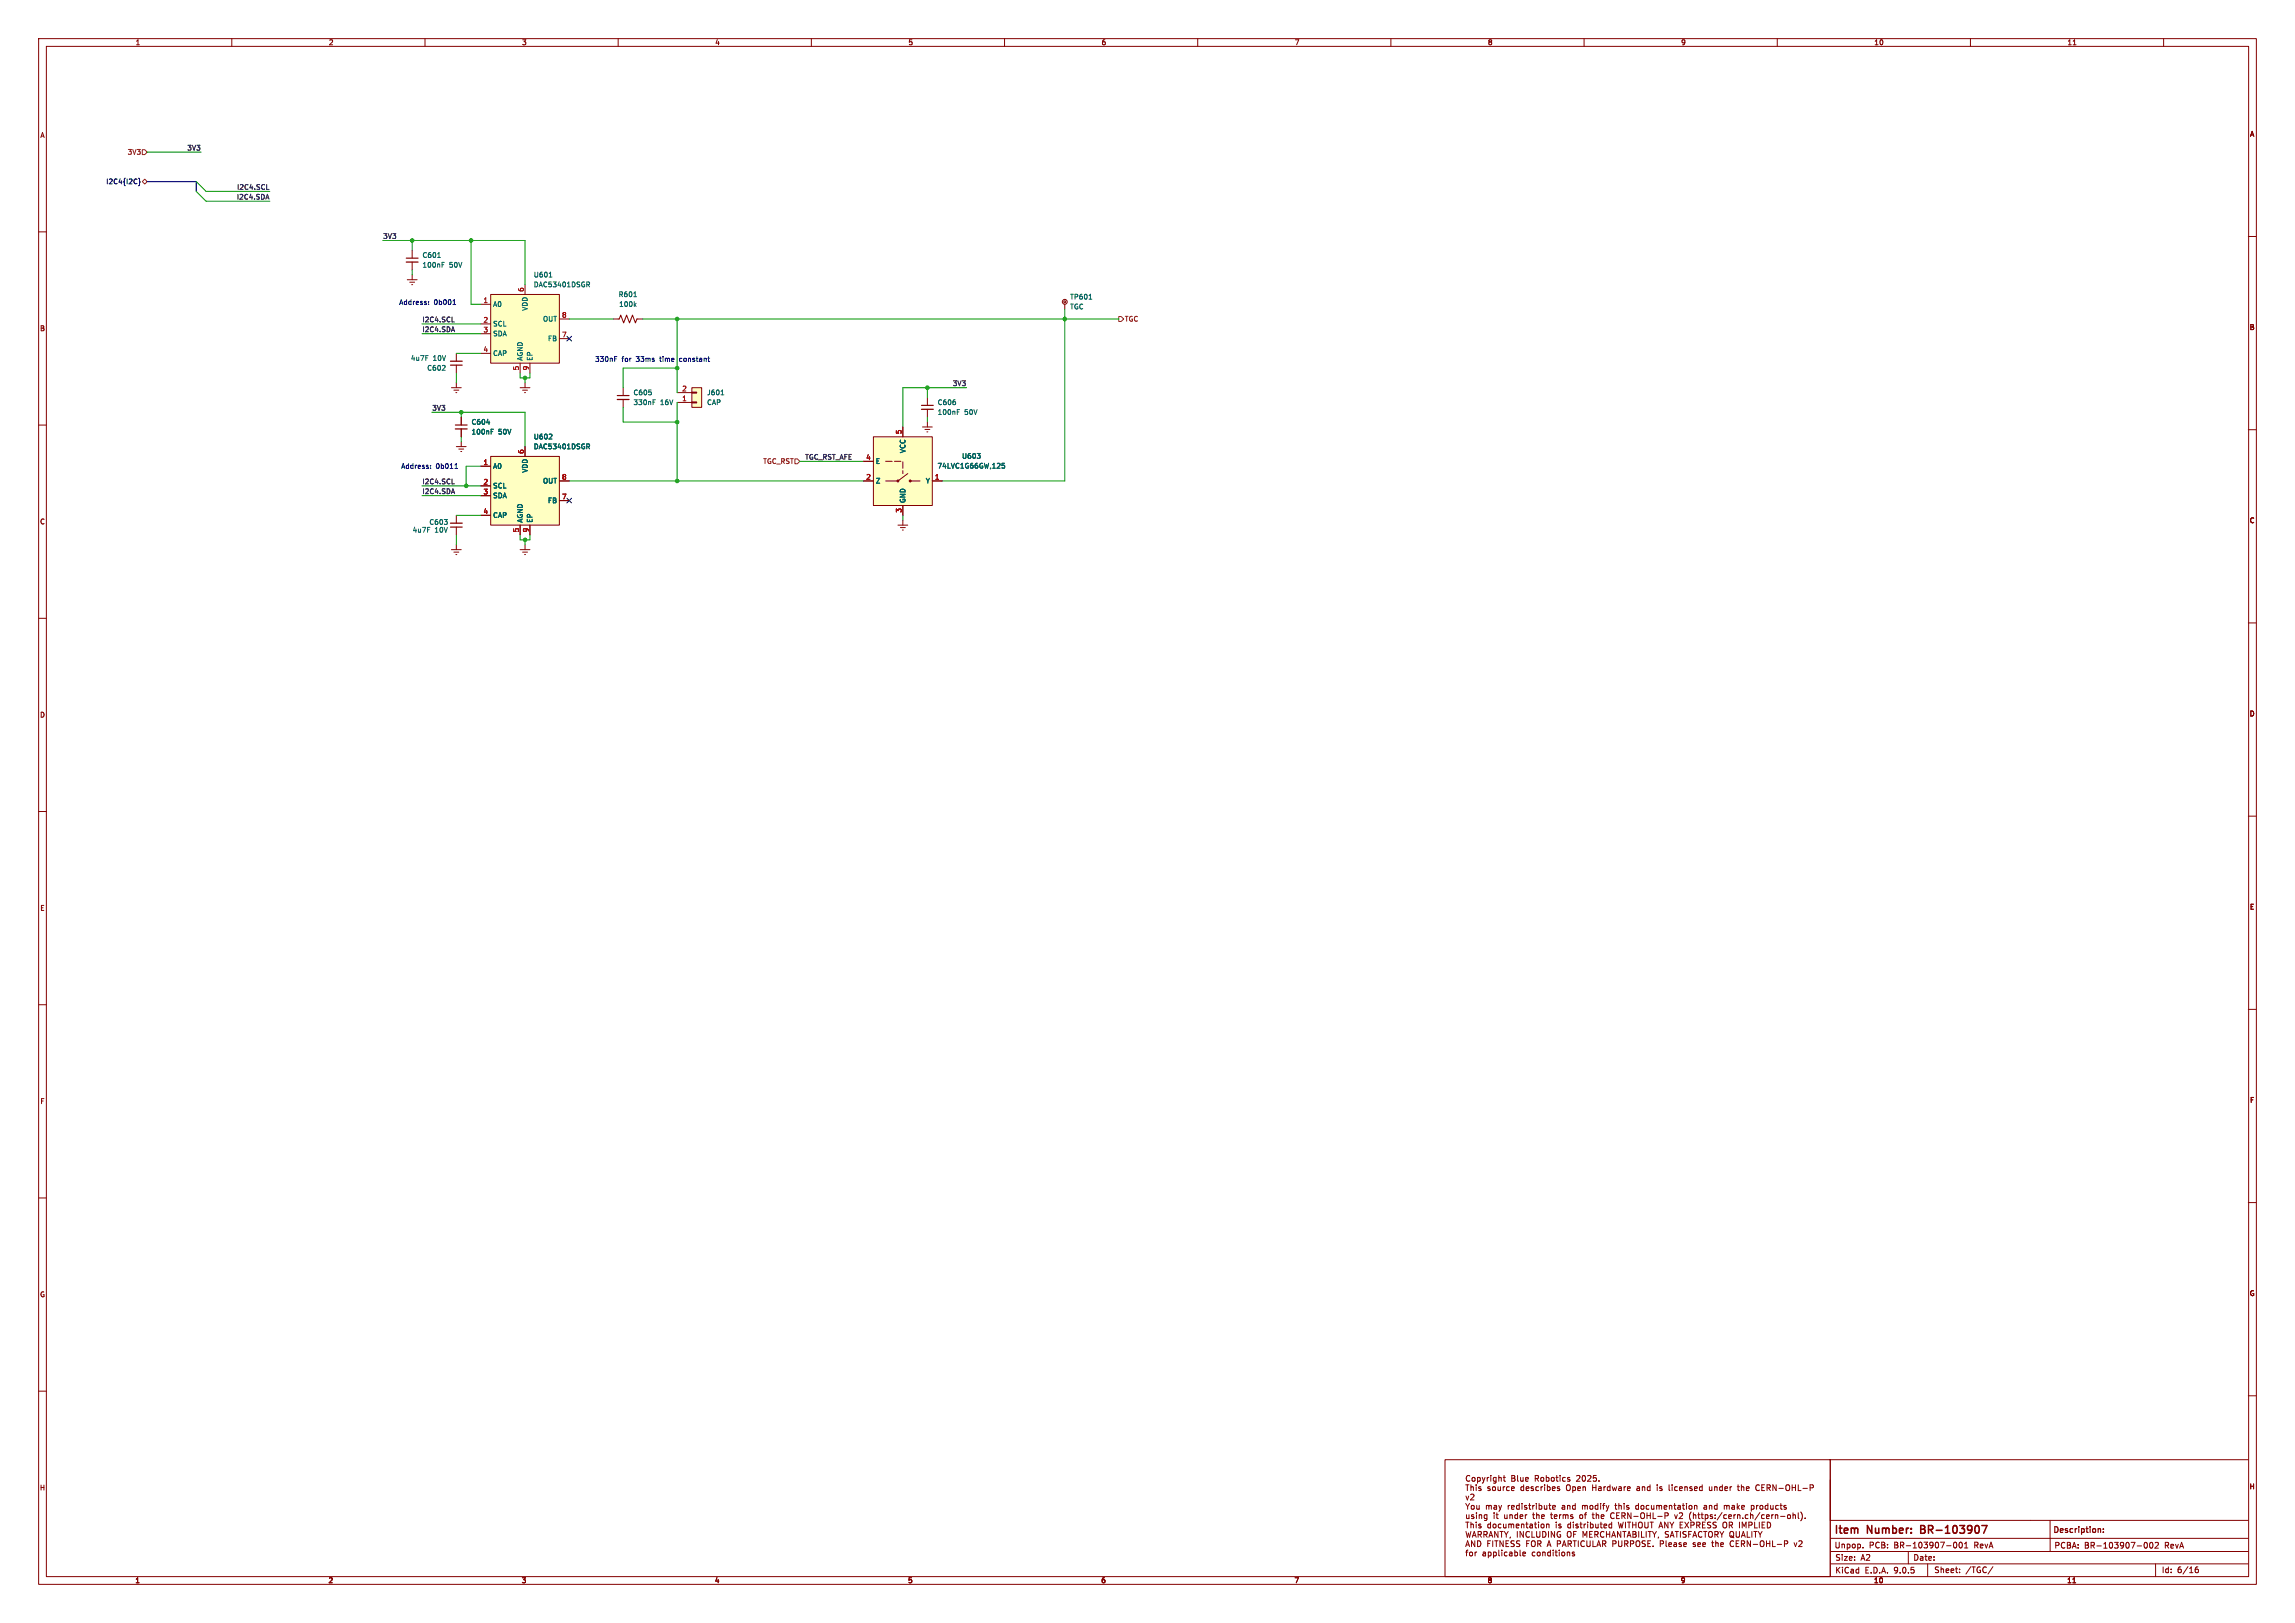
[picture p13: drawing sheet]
<svg xmlns="http://www.w3.org/2000/svg" width="594mm" height="420mm" viewBox="0 0 594 420" stroke-linecap="round" stroke-linejoin="round" font-family="sans-serif">
<defs><g id="words">
<g font-size="2.8" fill="#840000">
<text x="474.6" y="397.5">Item</text>
<text x="483.4" y="397.5">Number:</text>
<text x="498" y="397.5">BR-103907</text>
</g>
<g font-size="2.1" fill="#840000">
<text x="379.1" y="393.3">Copyright</text>
<text x="391" y="393.3">Blue</text>
<text x="397.2" y="393.3">Robotics</text>
<text x="421.6" y="393.3">source</text>
<text x="430.3" y="393.3">describes</text>
<text x="442.3" y="393.3">Open</text>
<text x="449.1" y="393.3">Hardware</text>
<text x="460.8" y="393.3">and</text>
<text x="466.2" y="393.3">is</text>
<text x="474.7" y="400.9">Unpop.</text>
<text x="483.7" y="400.9">PCB:</text>
<text x="490.3" y="400.9">BR-103907-001</text>
<text x="511.1" y="400.9">RevA</text>
<text x="531.3" y="397.1">Description:</text>
<text x="531.6" y="400.9">PCBA:</text>
<text x="539.4" y="400.9">BR-103907-002</text>
<text x="560.3" y="400.9">RevA</text>
<text x="474.9" y="404.1">Size:</text>
<text x="474.9" y="407.4">KiCad</text>
<text x="481.6" y="404.1">A2</text>
<text x="482.6" y="407.4">E.D.A.</text>
<text x="490.2" y="407.4">9.0.5</text>
<text x="495.1" y="404.1">Date:</text>
<text x="500.5" y="407.3">Sheet:</text>
<text x="508.7" y="407.3">/TGC/</text>
<text x="559.4" y="407.3">Id:</text>
<text x="563.5" y="407.3">6/16</text>
</g>
<g font-size="1.8" fill="#840000">
<text x="35" y="11.9">1</text>
<text x="85" y="11.9">2</text>
<text x="135" y="11.9">3</text>
<text x="185" y="11.9">4</text>
<text x="235" y="11.9">5</text>
<text x="285" y="11.9">6</text>
<text x="335" y="11.9">7</text>
<text x="385" y="11.9">8</text>
<text x="435" y="11.9">9</text>
<text x="485" y="11.9">10</text>
<text x="535" y="11.9">11</text>
<text x="10.3" y="35.9">A</text>
<text x="582.3" y="35.6">A</text>
<text x="10.3" y="85.9">B</text>
<text x="582.2" y="85.6">B</text>
<text x="10.3" y="135.9">C</text>
<text x="582.2" y="135.6">C</text>
<text x="10.3" y="185.9">D</text>
<text x="582.2" y="185.6">D</text>
<text x="10.3" y="235.9">E</text>
<text x="582.2" y="235.6">E</text>
<text x="10.3" y="285.9">F</text>
<text x="582.3" y="285.6">F</text>
<text x="10.3" y="335.9">G</text>
<text x="582.2" y="335.6">G</text>
<text x="10.2" y="385.9">H</text>
<text x="582.1" y="385.6">H</text>
<text x="34.9" y="409.9">1</text>
<text x="84.9" y="409.9">2</text>
<text x="134.9" y="409.9">3</text>
<text x="184.9" y="409.9">4</text>
<text x="234.9" y="409.9">5</text>
<text x="284.9" y="409.9">6</text>
<text x="334.9" y="409.9">7</text>
<text x="384.9" y="409.9">8</text>
<text x="434.9" y="409.9">9</text>
<text x="484.9" y="409.9">10</text>
<text x="534.9" y="409.9">11</text>
</g>
<g font-size="1.8" fill="#725600">
<text x="32.9" y="40.2">3V3</text>
<text x="291" y="83.4">TGC</text>
<text x="197.4" y="120.2">TGC_RST</text>
</g>
<g font-size="1.8" fill="#0f0f0f">
<text x="48.4" y="39">3V3</text>
<text x="61.2" y="51.7">I2C4.SDA</text>
<text x="61.2" y="49.2">I2C4.SCL</text>
<text x="99.1" y="61.9">3V3</text>
<text x="109.2" y="83.5">I2C4.SCL</text>
<text x="109.2" y="86">I2C4.SDA</text>
<text x="246.5" y="100">3V3</text>
<text x="111.8" y="106.3">3V3</text>
<text x="208.3" y="119">TGC_RST_AFE</text>
<text x="109.2" y="125.4">I2C4.SCL</text>
<text x="109.2" y="127.9">I2C4.SDA</text>
</g>
<text font-size="1.8" fill="#000084" x="27.4" y="47.9">I2C4{I2C}</text>
<g font-size="1.8" fill="#006464">
<text x="109.2" y="66.9">C601</text>
<text x="109.2" y="69.4">100nF</text>
<text x="116.3" y="69.4">50V</text>
<text x="138" y="72">U601</text>
<text x="138" y="74.5">DAC53401DSGR</text>
<text x="160" y="77.1">R601</text>
<text x="276.9" y="77.7">TP601</text>
<text x="127.5" y="79.6">A0</text>
<text x="136.8" y="80.5" transform="rotate(-90 136.8 80.5)">VDD</text>
<text x="140.4" y="83.4">OUT</text>
<text x="160.1" y="79.6">100k</text>
<text x="276.9" y="80.2">TGC</text>
<text x="127.5" y="84.7">SCL</text>
<text x="127.5" y="87.2">SDA</text>
<text x="141.7" y="88.5">FB</text>
<text x="106.2" y="93.6">4u7F</text>
<text x="112.1" y="93.6">10V</text>
<text x="127.5" y="92.3">CAP</text>
<text x="135.5" y="93.5" transform="rotate(-90 135.5 93.5)">AGND</text>
<text x="138" y="93.5" transform="rotate(-90 138 93.5)">EP</text>
<text x="110.5" y="96.1">C602</text>
<text x="163.8" y="102.5">C605</text>
<text x="163.8" y="105">330nF</text>
<text x="170.9" y="105">16V</text>
<text x="182.9" y="102.5">J601</text>
<text x="182.9" y="105">CAP</text>
<text x="242.6" y="105">C606</text>
<text x="242.6" y="107.5">100nF</text>
<text x="249.6" y="107.5">50V</text>
<text x="121.9" y="110.1">C604</text>
<text x="121.9" y="112.6">100nF</text>
<text x="129" y="112.6">50V</text>
<text x="138" y="113.9">U602</text>
<text x="138" y="116.4">DAC53401DSGR</text>
<text x="234.5" y="117.4" transform="rotate(-90 234.5 117.4)">VCC</text>
<text x="248.9" y="118.9">U603</text>
<text x="127.5" y="121.5">A0</text>
<text x="136.8" y="122.4" transform="rotate(-90 136.8 122.4)">VDD</text>
<text x="140.4" y="125.3">OUT</text>
<text x="226.6" y="120.2">E</text>
<text x="226.6" y="125.3">Z</text>
<text x="239.5" y="125.3">Y</text>
<text x="242.5" y="121.4">74LVC1G66GW,125</text>
<text x="127.5" y="126.6">SCL</text>
<text x="127.5" y="129.1">SDA</text>
<text x="141.7" y="130.4">FB</text>
<text x="234.5" y="130.3" transform="rotate(-90 234.5 130.3)">GND</text>
<text x="111" y="136">C603</text>
<text x="127.5" y="134.2">CAP</text>
<text x="135.5" y="135.4" transform="rotate(-90 135.5 135.4)">AGND</text>
<text x="138" y="135.4" transform="rotate(-90 138 135.4)">EP</text>
<text x="106.7" y="138">4u7F</text>
<text x="112.5" y="138">10V</text>
</g>
<g font-size="1.8" fill="#a90000">
<text x="135.6" y="75.6" transform="rotate(-90 135.6 75.6)">6</text>
<text x="125" y="78.5">1</text>
<text x="125" y="83.6">2</text>
<text x="145.3" y="82.3">8</text>
<text x="125" y="86.1">3</text>
<text x="145.3" y="87.4">7</text>
<text x="125" y="91.2">4</text>
<text x="134.4" y="96" transform="rotate(-90 134.4 96)">5</text>
<text x="136.9" y="96" transform="rotate(-90 136.9 96)">9</text>
<text x="176.5" y="101.3">2</text>
<text x="176.5" y="103.9">1</text>
<text x="233.4" y="112.5" transform="rotate(-90 233.4 112.5)">5</text>
<text x="135.6" y="117.5" transform="rotate(-90 135.6 117.5)">6</text>
<text x="224.1" y="119.1">4</text>
<text x="125" y="120.4">1</text>
<text x="125" y="125.5">2</text>
<text x="145.3" y="124.2">8</text>
<text x="224.1" y="124.2">2</text>
<text x="241.9" y="124.2">1</text>
<text x="125" y="128">3</text>
<text x="145.3" y="129.3">7</text>
<text x="125" y="133.1">4</text>
<text x="134.4" y="137.9" transform="rotate(-90 134.4 137.9)">5</text>
<text x="136.9" y="137.9" transform="rotate(-90 136.9 137.9)">9</text>
<text x="233.4" y="132.8" transform="rotate(-90 233.4 132.8)">3</text>
</g>
<g font-size="1.8" fill="#0000c2">
<text x="103.2" y="79.1">Address:</text>
<text x="112.3" y="79.1">0b001</text>
<text x="153.9" y="93.8">330nF</text>
<text x="160.9" y="93.8">for</text>
<text x="164.8" y="93.8">33ms</text>
<text x="171.1" y="93.8">time</text>
<text x="176.4" y="93.8">constant</text>
<text x="103.7" y="121.5">Address:</text>
<text x="112.8" y="121.5">0b011</text>
</g>
</g></defs>
<g fill="none" stroke="#840000" stroke-width=".26">
<path d="M10 10h574v400h-574zM12 12h570v396h-570zM60 10v2M110 10v2M160 10v2M210 10v2M260 10v2M310 10v2M360 10v2M410 10v2M460 10v2M510 10v2"/>
<path d="M536.6 11.6h.7M560 10v2M10 60h2M581.9 61.2h2M10 110h2M581.9 111.2h2M10 160h2M581.9 161.2h2M10 210h2M581.9 211.2h2M10 260h2M581.9 261.2h2"/>
<path d="M10 310h2M581.9 311.2h2M10 360h2M374 377.7h99.7v30.3h-99.7zM473.7 377.7h108.2M473.7 377.7v30.3M581.9 361.2h2M379.4 384.2h.8M379.4 389.1l.5 .7M379.4 387.1l.4 1 .3-1M379.4 396.3l.4 1.5 .3-1.1 .3 1.1 .3-1.5M379.5 399.8h.7"/>
<path d="M379.8 384.2v1.5M379.8 393.9v1.5M379.9 389.8v.8M380.4 389.1l-.5 .7M380.4 382a.67 .67 0 0 0-.9 .6 .67 .67 0 0 0 .9 .6M380.6 386.8l.6-.2 .3 .5-.9 1h.9M380.7 384.2v1.5M380.7 393.9v1.5M380.7 384.9l.6-.1 .1 .9M380.9 389.7l.2-.1 .4 .1-.1 .8-.5-.1zM380.9 394.4l-.2 .1M381.1 397.8l.5-1.5 .5 1.5"/>
<path d="M381.1 382.4l.4-.1 .3 .3v.4l-.3 .3-.5-.3zM381.1 394.4l.3 .2v.8M381.2 397.4h.7M381.7 398.7v1.5l-.8-1.5v1.5M382.1 384.2v.2M382.1 384.7v1M382.1 394.4v1M382.2 389.6l.1 .9 .6-.1M382.4 382.4l.5-.1 .2 .3-.1 .6h-.6M382.4 382.3v1.5M382.4 398.7a.76 .76 0 0 1 .9 .8 .76 .76 0 0 1-.9 .7zM382.6 397.1l.7-.1 .1-.6-.8-.1v1.5"/>
<path d="M382.9 389.6v1M382.9 397.1l.5 .7M382.9 394.4l-.2 .2 .1 .2 .5 .2 .1 .2-.3 .2-.4-.1M383.1 394.4l.2 .1M383.3 384.8l-.4-.1-.2 .2 .1 .3 .5 .1v.4h-.6M383.6 382.3l.4 1M384 383.3l-.4 .5M384.1 397.1l.7-.1 .1-.6-.8-.1v1.5M384.4 382.3l-.4 1M384.4 397.1l.5 .7M384.7 389.7l.4-.1 .3 .2M384.7 389.6v1"/>
<path d="M384.9 382.3v1M385.1 399.4h.5M385.4 382.3l-.5 .3M385.4 389.8l.2-.2h.3l.1 1M385.4 389.8v.8M385.4 397.8l.5-1.5 .5 1.5M385.4 394.4l-.3 .3v.4l.3 .3 .4-.1M385.5 397.4h.7M385.6 384.8l-.3-.1-.2 .2v.3l.5 .1v.4h-.5M385.6 394.4l.2 .1M385.8 398.7h-.7v1.5M385.8 393.9v1.5"/>
<path d="M385.9 381.8v.2M385.9 382.3v1M386.4 398.7v1.5M386.4 384.9l.2-.2 .4 .2-.1 .8-.5-.1zM386.7 389.6h.6l.1 1M386.7 394.4l-.3 .3v.4l.3 .3 .5-.3v-.4l-.3-.3M386.9 398.7h.8M387.2 382.4l-.4-.1-.3 .3 .1 .6h.6M387.2 382.3v1.2l-.3 .3-.3-.1M387.3 398.7v1.5M387.4 389.9l-.8 .3 .3 .4 .5-.1M387.7 396.3v1.5l-.8-1.5v1.5"/>
<path d="M387.7 384.7l.1 1 .6-.1M387.9 389.6l.4 1M387.9 382.5l.6-.1 .1 .9M387.9 381.8v1.5M388.1 394.4l-.3 .3v.4l.3 .3 .4-.1M388.2 396.3h.9M388.3 390.6l-.4 .5M388.4 394.4l.1 .1M388.4 384.7v1M388.6 389.6l-.3 1M388.6 396.3v1.5M389.1 382.3h.5"/>
<path d="M389.1 384.7v1M389.1 398.7v1.5l-.9-1.5v1.5M389.1 394.4l.1 .9 .6-.1M389.3 381.8v1.3l.3 .2M389.4 396.3l.5 .8M389.4 392l.1 .9 .6-.1M389.5 384.7l-.4 .3M389.8 394.4v1M389.8 399.4h.5M389.9 397.1v.7M390.1 392v1M390.4 389.6v1"/>
<path d="M390.4 396.3l-.5 .8M390.5 394.5l.4-.1 .2 .2M390.5 394.4v1M390.5 398.7h-.7v1.5h.7M390.6 384.8l-.4-.1-.3 .3 .2 .7h.5M390.8 389.6l-.4 .2M390.9 397.7l-.1 .3M391.1 394.6l.3-.2 .3 .1 .1 .9M391.1 394.6v.8M391.2 385.2l.7-.1v-.3l-.5-.1-.2 .2 .1 .8h.6M391.2 390.1l.7-.2v-.3h-.5l-.2 .2 .1 .7h.6M391.3 381.8h.5l.3 .3-.3 .4 .3 .2v.3l-.2 .3h-.6z"/>
<path d="M391.3 382.5h.5M391.9 398.8l-.8 .1v.4l.7 .3 .1 .3-.3 .3-.5-.1M392.4 394.9l.7-.2v-.2l-.5-.1-.2 .2 .1 .7h.6M392.7 396.3v1.5M392.8 381.8v1.3l.2 .2M393.2 389.6h-.4l-.3 .2 .1 .7h.6M393.2 389.1v1.5M393.4 398.8l-.8 .1v.4l.6 .3 .2 .3-.3 .3-.6-.1M393.6 382.3v.9h.6M393.8 394.5h.6v.9M393.8 394.4v1M393.9 389.1v.1"/>
<path d="M393.9 389.6v1M394.2 382.3v1M394.3 396.3v1.5l-.9-1.5v1.5M394.4 384.8l-.5-.1-.3 .3 .2 .7h.6M394.4 384.2v1.5M394.9 382.8l.7-.1-.1-.3-.4-.1-.2 .2v.7h.6M394.9 394.4h.6M395 385.2l.7-.1-.1-.3-.4-.1-.2 .2 .1 .8h.5M395.1 393.9v1.3l.4 .2M395.1 389.6h-.3l-.2 .2v.2l.5 .1v.4h-.5M395.1 399.4h.5M395.6 389.6h.6"/>
<path d="M395.9 389.1v1.2l.3 .3M395.9 396.4a.67 .67 0 0 0-1 .7 .67 .67 0 0 0 1 .6M395.9 398.7h-.8v1.5M396 394.5h.6v.9M396.4 398.9l.3-.2a.5 .5 0 0 1 .7 .5v.5a.5 .5 0 0 1-.5 .5 .5 .5 0 0 1-.5-.5zM396.5 396.3v1.5h.7M396.6 392h.6M396.6 394.7l-.7 .3 .2 .4 .5-.1M396.7 389.6v1M396.9 384.8l-.4-.1-.2 .2 .1 .3 .5 .1v.4h-.6M397.1 394.4h.6M397.1 389.6l-.4 .2"/>
<path d="M397.4 393.9v1.3l.3 .2M397.4 382.6l.7-.1v-.5l-.7-.2v1.5M397.6 389.1v.1M397.6 389.6v1M397.7 382.6l.5 .7M397.7 396.3v1.2l.3 .3 .6-.3v-1.2M398 399.5l.7-.1 .1-.5-.8-.2v1.5M398.1 394h.1M398.2 393.9v.1M398.2 394.4v1M398.2 384.8l-.4-.1-.3 .3 .1 .7h.6M398.3 394h-.1"/>
<path d="M398.4 389.6h.4l.3 .2-.2 .7h-.5M398.4 389.1v1.5M398.4 399.5l.5 .7M398.9 384.7v1M398.9 394.5l.2-.1 .5 .1-.1 .8-.6-.1zM398.9 382.4l.4-.1 .3 .3v.4l-.3 .3-.5-.3zM399.3 384.7l-.4 .3M399.3 396.3a.76 .76 0 0 1 .9 .8 .76 .76 0 0 1-.9 .7zM399.7 389.6l.1 .9 .6-.1M399.8 384.2v.2M399.8 384.7v1M400.2 382.4l.4-.1 .3 .3-.1 .6h-.6"/>
<path d="M400.2 381.8v1.5M400.3 394.5h.6v.9M400.3 394.4v1M400.4 389.6v1M400.5 384.8l.4-.1 .3 .3-.1 .7h-.6M400.5 384.2v1.5M400.6 399.8h.7M400.8 396.3v1.5M400.9 389.6h.5M401.1 389.1v1.2l.3 .3M401.6 382.4l.4-.1 .3 .3v.4l-.3 .3-.5-.3zM401.8 385.2l.7-.1-.1-.3-.4-.1-.2 .2 .1 .8h.5"/>
<path d="M401.9 390.1l.7-.2-.1-.3h-.4l-.2 .2v.7h.6M402.4 396.3v1.5l-.9-1.5v1.5M402.7 382.3h.6M402.7 394h.1M402.8 393.9v.1M402.8 394.4v1M402.9 394h-.1M402.9 381.8v1.3l.4 .2M403.1 399.5l.7-.1 .1-.5-.8-.2v1.5M403.6 384.8l-.3-.1-.2 .2v.3l.5 .1v.4h-.5M403.8 381.8v.2M403.8 382.3v1"/>
<path d="M403.9 396.4a.68 .68 0 0 0-.9 .7 .68 .68 0 0 0 .9 .6v-.5h-.3M404 394.5l-.4-.1-.2 .2 .1 .2 .5 .2v.3h-.6M404.4 389.6h.5l.1 1M404.5 399.8h.7M405 389.9l-.7 .3 .2 .4 .5-.1M405.1 382.4l-.4-.1-.3 .3 .2 .6h.5M405.6 384.3l.2-.1a.5 .5 0 0 1 .6 .5v.5a.5 .5 0 0 1-.5 .5 .5 .5 0 0 1-.5-.5zM405.7 389.7l.6-.1 .1 1M405.7 389.6v1M405.7 396.5l.3-.2a.5 .5 0 0 1 .6 .5v.5a.5 .5 0 0 1-.5 .5 .5 .5 0 0 1-.5-.5zM405.9 399.5l.7-.1v-.5l-.7-.2v1.5M406.2 399.5l.5 .7"/>
<path d="M406.3 382.4l-.4-.1-.2 .2 .1 .2 .5 .2v.3h-.6M406.5 393.9v1.5M406.5 394.5l-.4-.1-.3 .3 .1 .6h.6M407.1 392h-.4l-.2 .2 .1 .2 .5 .1v.4h-.6M407.1 384.8l.4-.1 .3 .3-.2 .7h-.5M407.1 384.7v1.5M407.1 398.7h.9M407.2 393.9v.1M407.2 394.4v1M407.3 397h.5M407.6 398.7v1.5M407.7 389.6h-.4l-.3 .2 .1 .7h.6"/>
<path d="M407.7 389.1v1.5M408 396.3h-.7v1.5M408.1 382l.5-.2 .3 .4-.9 1.1h.9M408.4 385.2l.7-.1-.1-.3-.4-.1-.2 .2v.8h.6M408.4 394.5l-.3-.1-.2 .2v.2l.5 .2v.3h-.5M408.5 398.7v1.5M408.9 394.4h.6M408.9 392.1l.2-.1 .5 .1-.1 .8-.6-.1zM409.1 393.9v1.3l.4 .2M409.6 389.7l.4-.1 .2 .2M409.6 389.6v1M409.6 382l.3-.2a.8 .8 0 0 1 .5 .8 .8 .8 0 0 1-.5 .7l-.4-.6z"/>
<path d="M409.7 384.9l.6-.1 .1 .9M409.7 384.7v1M409.7 397.8v-1.5l.5 1.1 .5-1.1v1.5M410 394.4v1M410.1 392h.5M410.1 398.9a.67 .67 0 0 0-1 .6 .67 .67 0 0 0 1 .6M410.2 389.8l.2-.2h.4l.1 1M410.2 389.8v.8M410.4 394.4l-.4 .3M410.6 391.5l-.3 .2v1.3M410.7 398.7v1.2l.3 .3 .6-.3v-1.2M410.9 393.9v.1"/>
<path d="M410.9 394.4v1M410.9 382l.6-.2 .3 .4-.9 1.1h.9M411.4 397h.5M411.6 389.7l.2-.1 .4 .1-.1 .8-.5-.1zM411.6 394.5l.5-.1 .3 .3-.2 .6h-.6M411.6 393.9v1.5M412.1 392h.5M412.1 396.3h-.7v1.5h.7M412.2 384.2v1.5M412.2 384.9h.9M412.3 391.5v1.3l.3 .2M412.3 398.7v1.5h.7"/>
<path d="M412.8 397.1l.7-.1 .1-.6-.8-.1v1.5M413 394.4l.1 .9 .5-.1M413.1 384.2v1.5M413.1 392.1l.6-.1 .1 1M413.1 391.5v1.5M413.1 381.8h-.7v.7h.7v.7l-.2 .1-.5-.1M413.1 397.1l.5 .7M413.4 399.8h.7M413.6 389.6h-.5l-.2 .2 .1 .7h.6M413.6 389.1v1.5M413.6 394.4v1M413.8 384.8h.6v.9"/>
<path d="M413.9 383.2v.1M414.1 394.4h.6M414.3 389.1v.1M414.3 389.6v1M414.4 393.9v1.3l.3 .2M414.4 392.5l.7-.2v-.3h-.5l-.2 .2 .1 .7h.6M414.4 385.1l-.7 .3 .2 .3h.5M414.8 389.6h.6M414.8 399.5l.7-.1 .1-.5-.8-.2v1.5M415.1 394.9l.8-.2-.1-.2-.4-.1-.3 .2 .1 .7h.6M415.1 384.7v1M415.1 396.4a.67 .67 0 0 0-.9 .7 .67 .67 0 0 0 .9 .6"/>
<path d="M415.1 399.5l.5 .7M415.4 389.1l-.4 .2v1.3M415.6 384.7l-.5 .3M415.7 389.6l.4 1M415.8 397h.8M415.8 396.3v1.5M416.1 390.6l-.4 .5M416.4 389.6l-.3 1M416.6 396.3v1.5M416.7 384.8l-.4-.1-.3 .3 .1 .7h.6M416.7 384.2v1.5M417.1 394.5l-.4-.1-.3 .3 .2 .6h.5"/>
<path d="M417.1 393.9v1.5M417.1 397.8l.5-1.5 .5 1.5M417.3 384.7l.3 1 .3-.7 .2 .7 .3-1M417.3 397.4h.7M417.4 399.5l.7-.1 .1-.5-.8-.2v1.5M417.8 391.6a.67 .67 0 0 0-1 .6 .67 .67 0 0 0 1 .6M417.9 389.6h.6M418.1 389.1v1.2l.4 .3M418.4 392.2h.5M418.9 393.9l.3 1.5 .3-1.1 .3 1.1 .3-1.5M418.9 398.7v1.2l.3 .3 .6-.3v-1.2M419 389.7l.6-.1v1"/>
<path d="M419 389.1v1.5M419 384.8h.6v.9M419.1 391.5h-.7v1.5h.7M419.5 396.3v1.5l-.9-1.5v1.5M419.6 385.1l-.7 .3 .2 .3h.5M419.8 392.3l.7-.1 .1-.6-.8-.1v1.5M420 396.3h.9M420.1 392.3l.5 .7M420.4 389.1v.1M420.4 389.6v1M420.4 384.7v1M420.4 396.3v1.5"/>
<path d="M420.5 399.5l.7-.1 .1-.5-.8-.2v1.5M420.7 393.9v1.5M420.8 384.7l-.4 .3M420.9 399.5l.5 .7M421.1 397.8l.5-1.5 .5 1.5M421.2 385.2l.7-.1v-.3l-.5-.1-.2 .2 .1 .8h.6M421.3 397.4h.7M421.6 389.6h-.4l-.2 .2 .1 .2 .5 .1v.4h-.6M421.6 393.9v1.5M422 399.5l.7-.1 .1-.5-.8-.2v1.5M422.6 393.9v1.5M422.6 394.6h.8"/>
<path d="M422.6 396.3h.5l.3 .3-.3 .4 .3 .2 .1 .3-.3 .3h-.6zM422.6 397h.5M423.4 393.9v1.5M423.5 398.9l.3-.2a.5 .5 0 0 1 .6 .5v.5a.5 .5 0 0 1-.5 .5 .5 .5 0 0 1-.5-.5zM423.7 384.8h.6l.1 .9M424.1 389.6h-.5l-.2 .2 .1 .7h.6M424.1 389.1v1.5M424.1 396.3v1.5M424.3 394l-.2 .9a.5 .5 0 0 0 .5 .5 .5 .5 0 0 0 .5-.5l-.2-.9M424.4 385.1l-.8 .3 .3 .3h.5M424.8 389.7l.2-.1 .4 .1v.8l-.6-.1zM424.9 396.3v1.5h.7"/>
<path d="M425.1 384.9l.5-.1 .1 .9M425.1 384.7v1M425.7 393.9v1.2l.3 .3 .6-.3v-1.2M425.9 398.8l-.8 .1v.4l.6 .3 .2 .3-.3 .3-.6-.1M426.1 396.3v1.5M426.5 399.4h.5M426.6 396.3h.8M426.8 389.6h-.4l-.3 .2 .1 .7h.6M427 396.3v1.5M427.1 384.8l-.5-.1-.2 .3 .1 .7h.6M427.1 384.2v1.5M427.2 398.7h-.7v1.5h.7"/>
<path d="M427.4 389.6l.1 .9 .6-.1M427.5 393.9v1.5M427.7 396.3l.5 .8M427.9 393h.7M428.1 389.6v1M428.2 397.1v.7M428.7 396.3l-.5 .8M428.8 389.7l.4-.1 .2 .2M428.8 389.6v1M428.9 384.2v.2M428.9 384.7v1M429.1 392.4h1.1"/>
<path d="M429.3 397.7l-.2 .3M429.4 395.4l.5-1.5 .5 1.5M429.4 389.8l.2-.2h.4l.1 1M429.4 389.8v.8M429.5 395h.7M429.7 399.5l.7-.1 .1-.5-.8-.2v1.5M430.1 384.8l-.3-.1-.2 .2v.3l.5 .1v.4h-.5M430.7 390.1l.7-.2v-.3h-.5l-.2 .2 .1 .7h.6M431.2 398.7v1.3l.2 .2M431.7 393.9v1.5l-.8-1.5v1.5M431.9 396.4h-.8v.5l.6 .3 .2 .3-.3 .3-.6-.1M431.9 399.7l.7-.1v-.3l-.5-.1-.2 .2 .1 .7h.6"/>
<path d="M432 384.2v1.3l.2 .2M432.1 389.7l.5-.1 .1 1M432.1 389.6v1M432.2 393.9l.5 .8M432.3 397.8l.5-1.5 .5 1.5M432.4 397.4h.7M432.7 394.7v.7M432.8 384.2v.2M432.8 384.7v1M433.2 389.6h.6M433.2 393.9l-.5 .8M433.3 399.3h.6v.9"/>
<path d="M433.4 389.1v1.2l.4 .3M433.6 396.3h.8M433.9 399.6l-.7 .3 .2 .3 .5-.1M434 396.3v1.5M434.1 384.8l-.4-.1-.3 .3 .2 .7h.5M434.3 389.6h.6v1M434.7 385.2l.7-.1v-.3l-.5-.1-.2 .2 .1 .8h.6M434.9 393.9v1.5h.7M434.9 394.6h.5M434.9 389.9l-.7 .3 .2 .4 .5-.1M434.9 396.3v1.5M435.1 399.3l-.3-.1-.2 .2v.2l.5 .2v.3h-.5"/>
<path d="M435.4 389.6h.6M435.6 389.1v1.2l.4 .3M435.8 399.7l.7-.1-.1-.3-.4-.1-.2 .2 .1 .7h.5M436.1 393.9l1 1.5M436.1 384.9l.5-.1 .1 .9M436.1 384.7v1M436.4 396.4h-.8v.5l.7 .3 .1 .3-.3 .3-.5-.1M436.5 389.1v.1M436.5 389.6v1M437.1 393.9l-1 1.5M437.1 397h.5M437.2 389.7l.2-.1 .5 .1-.1 .8-.6-.1z"/>
<path d="M437.6 393.9v1.5M437.8 396.3h-.7v1.5M437.9 384.8l-.3-.1-.2 .2v.3l.5 .1v.4h-.5M438.1 397.8l.5-1.5 .5 1.5M438.3 397.4h.7M438.4 394l.1 .2-.1 .4-.8 .1M438.6 389.6v1M438.6 389.7l.5-.1 .1 1M438.6 385.2l.7-.1-.1-.3-.4-.1-.2 .2v.8h.6M438.8 399.3l-.4-.1-.2 .2 .1 .2 .5 .2v.3h-.6M439.1 393.9v1.5M439.4 392h.6"/>
<path d="M439.4 399.7l.7-.1v-.3l-.5-.1-.2 .2 .1 .7h.6M439.5 394.7l.5 .7M439.9 394l.1 .2-.1 .4-.8 .1M439.9 393h.1M440.3 392h.6M440.5 391.5v1.3l.4 .2M440.5 396.4a.67 .67 0 0 0-.9 .7 .67 .67 0 0 0 .9 .6M440.6 384.8l-.5-.1-.2 .3 .1 .7h.6M440.6 384.2v1.5M440.6 394.6h.5M440.7 399.7l.7-.1v-.3l-.5-.1-.2 .2 .1 .7h.6M440.9 396.3h.9"/>
<path d="M441.1 389.6h.5l.1 1M441.4 392.9l.4 .1M441.4 392v1.5M441.4 393.9h-.8v1.5h.8M441.4 396.3v1.5M441.7 389.9l-.7 .3 .2 .4 .5-.1M441.8 392h-.4M441.9 394.3l.9 .7-.3 .4-.6-.1M442.3 396.5l.3-.2a.5 .5 0 0 1 .6 .5v.5a.5 .5 0 0 1-.5 .5 .5 .5 0 0 1-.5-.5zM442.4 389.7l.6-.1 .1 1M442.4 389.6v1M442.4 384.7l.1 1 .6-.1"/>
<path d="M443 399.2h.6M443.1 384.7v1M443.2 398.7v1.3l.4 .2M443.4 394.3l.8 .7-.3 .4-.5-.1M443.8 384.9l.6-.1v.9M443.8 384.7v1M443.9 397.1l.7-.1v-.6l-.7-.1v1.5M444.1 399.4l.5-.1 .1 .9M444.1 398.7v1.5M444.2 397.1l.5 .7M444.4 389.1v1.5M444.4 389.6h-.4l-.3 .2 .2 .7h.5"/>
<path d="M445.1 396.3l.5 .8M445.4 399.7l.7-.1-.1-.3-.4-.1-.2 .2v.7h.6M445.6 397.1v.7M445.8 384.8l-.4-.1-.3 .3 .1 .7h.6M445.8 384.2v1.5M445.9 394.4v.5a.5 .5 0 0 0 .5 .5 .5 .5 0 0 0 .5-.5v-.5M446.1 396.3l-.5 .8M446.3 389.7l.4-.1 .2 .2M446.3 389.6v1M446.4 385.2l.7-.1v-.3l-.5-.1-.2 .2 .1 .8h.6M446.9 389.8l.2-.2h.4l.1 1M446.9 389.8v.8"/>
<path d="M447.6 394.7l.7-.1 .1-.6-.8-.1v1.5M447.8 384.7v1M447.8 396.5l.3-.2a.5 .5 0 0 1 .6 .5v.5a.5 .5 0 0 1-.5 .5 .5 .5 0 0 1-.5-.5zM447.9 392l.2 .3-.7 .2M447.9 394.7l.5 .7M448 397.4l.8 .5M448.1 392.9l-.2 .1M448.2 384.7l-.4 .3M448.3 389.6h.6v1M448.7 398.9a.67 .67 0 0 0-.9 .6 .67 .67 0 0 0 .9 .6M448.9 389.9l-.7 .3 .2 .4 .5-.1M449.4 399.4h.5"/>
<path d="M449.4 396.3v1.2l.2 .3 .6-.3v-1.2M449.6 389.1v1.5M449.6 384.7h.6M449.8 390l.4 .6M449.9 384.2v1.3l.3 .2M450.1 398.7h-.7v1.5h.7M450.2 389.6l-.6 .5M450.2 393.9v1.5M450.7 384.9l.6-.1 .1 .9M450.7 384.2v1.5M450.7 399.5l.7-.1 .1-.5-.8-.2v1.5M450.7 397.8l.5-1.5 .5 1.5"/>
<path d="M450.8 390.1l.7-.2-.1-.3h-.4l-.2 .2 .1 .7h.5M450.9 397.4h.7M450.9 395.4v-1.5l.5 1.1 .5-1.1v1.5M451.1 399.5l.5 .7M452 385.2l.7-.1-.1-.3-.4-.1-.2 .2 .1 .8h.5M452.2 396.3v1.5h.7M452.6 393.9v1.5M453.1 398.7v1.5l-.9-1.5v1.5M453.3 389.6h.4l.3 .2-.1 .7h-.6M453.3 389.6v1.5M453.4 394l.1 .2-.1 .4-.8 .1M453.4 396.3v1.5"/>
<path d="M453.8 399.6h1.1M453.9 396.3h.9M454.1 393.9v1.5h.8M454.4 396.3v1.5M454.6 389.6v1M455.1 389.6l-.5 .2M455.1 396.3l.5 .8M455.4 384.4a.67 .67 0 0 0-1 .6 .67 .67 0 0 0 1 .6M455.4 393.9v1.5M455.6 389.7l.2-.1 .4 .1-.1 .8-.5-.1zM455.6 397.1v.7M455.6 398.9l.3-.2a.5 .5 0 0 1 .7 .5v.5a.5 .5 0 0 1-.5 .5 .5 .5 0 0 1-.5-.5z"/>
<path d="M456 384.9h.5M456.1 393.9v1.5h.7M456.1 394.6h.5M456.1 396.3l-.5 .8M456.7 384.2h-.7v1.5h.7M457.2 399.4h.9M457.2 398.7v1.5M457.4 385l.7-.1v-.5l-.7-.2v1.5M457.4 393.9v1.5a.79 .79 0 0 0 .9-.5 .79 .79 0 0 0-.3-.9M457.6 389.6h-.5l-.2 .2 .1 .7h.6M457.6 389.1v1.5M457.7 385l.5 .7"/>
<path d="M458.1 398.7v1.5M458.3 389.6l.1 .9 .5-.1M458.8 398.7v1.5h.7M458.9 389.6v1M459 392h-.3M459.5 392.1l.6-.1v1M459.5 392v1M459.7 384.2v1.5l-.8-1.5v1.5M460 399.6h1.1M460.3 389.6h-.4l-.3 .2 .1 .7h.6M460.4 385.2h1.2M460.7 389.6h.6"/>
<path d="M460.9 389.1v1.2l.4 .3M461.9 399.5l.7-.1v-.5l-.7-.2v1.5M462.3 389.6h-.4l-.2 .2 .1 .2 .5 .1v.4h-.6M462.4 384.3l.2-.1a.5 .5 0 0 1 .6 .5v.5a.5 .5 0 0 1-.5 .5 .5 .5 0 0 1-.5-.5zM463.9 384.9h.8M463.9 384.2v1.5M464.4 399.2l.3 1 .4-1M464.7 384.2v1.5M465.4 391.5v1.3l.2 .2M465.4 384.2v1.5h.7M465.6 398.9l.5-.2 .3 .4-.9 1.1h.9M466.6 385.2h1.2"/>
<path d="M468.5 385l.7-.1 .1-.5-.8-.2v1.5M473.7 393.4h108.2M473.9 398.1h108M505.8 399.2l.2-.1a.8 .8 0 0 1 .5 .7 .8 .8 0 0 1-.5 .8l-.4-.6zM507.2 399.2l.2-.1a.8 .8 0 0 1 .5 .7 .8 .8 0 0 1-.5 .8l-.4-.6zM508.5 399.5l.4-.4v1.5M530.6 393.4v4.6M530.6 398.1v3.4M555.1 399.3l.2-.2a.8 .8 0 0 1 .5 .8 .8 .8 0 0 1-.5 .7l-.4-.6zM556.5 399.3l.2-.2a.8 .8 0 0 1 .5 .8 .8 .8 0 0 1-.5 .7l-.3-.6zM557.8 399.3l.6-.2 .3 .4-1 1.1h1M379.4 400.2l.5-1.5 .5 1.5"/>
<path d="M379.4 401.6h.5M379.9 401.1l-.3 .2v1.3M380.5 401.7l.4-.1 .2 .3v.4l-.2 .3-.5-.3zM381.8 401.6v1M382.2 401.6l-.4 .3M383.9 401.7h.5l.1 .9M384.5 402l-.7 .3 .2 .3h.5M385.2 401.7l.4-.1 .3 .3-.1 .7h-.6M385.2 401.6v1.5M386.6 401.7l.4-.1 .3 .3-.2 .7h-.5M386.6 401.6v1.5M387.9 401.1v1.3l.2 .2"/>
<path d="M388.7 401.1v.2M388.7 401.6v1M390.1 401.7l-.5-.1-.2 .3 .1 .7h.6M390.7 401.7h.6l.1 .9M391.4 402l-.8 .3 .3 .3h.5M392.1 401.7l.4-.1 .3 .3-.2 .7h-.5M392.1 401.1v1.5M393.4 401.1v1.3l.2 .2M394.1 402.1l.8-.1-.1-.3-.4-.1-.3 .2 .1 .8h.6M397.3 401.7l-.4-.1-.3 .3 .1 .7h.6M398 401.7l.4-.1 .2 .3v.4l-.2 .3-.5-.3zM399.3 401.8l.6-.1v.9"/>
<path d="M399.3 401.6v1M400.4 400.2l.5-1.5 .5 1.5M401.3 401.7l-.4-.1-.3 .3 .1 .7h.6M401.3 401.1v1.5M402 401.1v.2M402 401.6v1M402.5 401.6h.6M402.7 401.1v1.3l.4 .2M403.6 401.1v.2M403.6 401.6v1M404.4 401.7l.3-.1 .3 .3v.4l-.3 .3-.5-.3zM404.4 400.2l.5-1.5 .5 1.5"/>
<path d="M405.6 401.8l.6-.1 .1 .9M405.6 401.6v1M407.5 401.7l-.4-.1-.2 .2 .1 .3 .5 .1v.4h-.6M413.3 400.2l.5-1.5 .5 1.5M427.9 400.1v.1M473.9 404.7h108M473.9 401.5h108M482.2 400.4v.2M493.9 401.5v3.2M498.9 404.7v3.3M507.2 406.8v.2M507.2 406v.2"/>
<path d="M508.5 400.6h.8M515.8 405.4l-1.3 1.9M536.5 409.6h.7M557.9 404.7v3.3M568.2 406.3l.2-.3 .6 .3v.4l-.3 .3-.5-.3M568.9 405.5h-.5l-.2 .6"/>
</g>
<path d="M497.1 395.7h.7M497.8 394.8h-.7v2h.8M512.9 394.8h1.4l-.9 2" fill="none" stroke="#840000" stroke-width=".4"/>
<path d="M544.4 396.4v.2M544.4 395.6v.2" fill="none" stroke="#840000" stroke-width=".3"/>
<path d="M127 76.2h17.8v17.8h-17.8z" fill="#ffffc2"/>
<g fill="none" stroke="#840000" stroke-width=".26">
<path d="M105.4 72.4h2.5M106 73h1.3M106.6 73.7h.2M106.7 71.1v1.3M124.5 78.7h2.5M127 76.2h17.8v17.8h-17.8zM135.9 73.7v2.5M275.6 78.7v1.3M118.1 91.4v2.1M118.1 94.5v2M124.5 83.8h2.5M124.5 86.4h2.5"/>
<path d="M124.5 91.4h2.5M134.6 94v2.5M135.9 99.1v1.2M137.2 94v2.5M144.8 82.6h2.5M144.8 87.6h2.5M118.1 115.6h2.5M118.7 116.2h1.3M119.3 116.8h.2M119.4 108v2M119.4 111v2M119.4 114.3v1.3"/>
<path d="M134.6 100.3h2.6M135.3 101h1.2M135.8 101.6h.2M238.8 110.5h2.5M239.4 111.1h1.3M239.9 111.8h.3M240 109.2v1.3M232.4 135.9h2.5M233 136.5h1.3M233.6 137.2h.2M233.7 134.6v1.3"/>
<circle cx="275.6" cy="78.1" r=".25"/>
<circle cx="275.6" cy="78.1" r=".63"/>
</g>
<path d="M142.1 71.7h.8M151.9 73h.5l.2 .2-.1 .4h-.6M152.2 73.6l.4 .6M281.9 77.4h.7M126 109.4h.7M127.1 111.7h.4M127.1 111.1h.6" fill="none" stroke="#006464" stroke-width=".26"/>
<path d="M116.6 94.5h3M117.9 110h3" fill="none" stroke="#840000" stroke-width=".3"/>
<path d="M116.6 93.5h3M117.9 111h3" fill="none" stroke="#840000" stroke-width=".33"/>
<path d="M179.1 100.3h2.5v5.1h-2.5z" fill="#ffffc2"/>
<g fill="none" stroke="#840000" stroke-width=".26">
<path d="M106.7 64.8v2M106.7 67.8v2.1M158.7 82.6h1.6l.4-1.1 .7 2.1 .8-2.1 .7 2.1 .8-2.1 .8 2.1 .3-1h1.6M175.3 104.1h3.8M175.3 101.6h3.8M179.1 100.3h2.5v5.1h-2.5zM179.1 104h1.2v.3h-1.2zM179.1 101.5h1.2v.2h-1.2zM240 102.9v2M240 105.9v2.1M118.1 133.4v2M118.1 136.4v2"/>
<path d="M116.8 142.2h2.6M117.5 142.9h1.2M118 143.5h.2M118.1 141v1.2"/>
</g>
<path d="M113.3 66.6h.7M114.4 68.5h.4M114.4 67.9h.6M164 76.8h.8M164.3 78.8l.3 .5M164.6 78.5l-.4 .5M186.6 102.2h.7M247.8 106.6h.4M247.8 106h.6" fill="none" stroke="#006464" stroke-width=".26"/>
<path d="M105.2 66.8h3M238.5 104.9h3.1M116.6 136.4h3" fill="none" stroke="#840000" stroke-width=".3"/>
<path d="M105.2 67.8h3M238.5 105.9h3.1M116.6 135.4h3" fill="none" stroke="#840000" stroke-width=".33"/>
<path d="M127 118.1h17.8v17.8h-17.8z" fill="#ffffc2"/>
<g fill="none" stroke="#840000" stroke-width=".26">
<path d="M118.1 99.1v1.2M116.8 100.3h2.6M117.5 101h1.2M118 101.6h.2M127 118.1h17.8v17.8h-17.8zM135.9 115.6v2.5M161.3 100.3v2.1M161.3 103.4v2M124.5 120.7h2.5M124.5 125.7h2.5M124.5 128.3h2.5M124.5 133.4h2.5"/>
<path d="M134.6 135.9v2.5M137.2 135.9v2.5M144.8 124.5h2.5M144.8 129.5h2.5M134.6 142.2h2.6M135.3 142.9h1.2M135.8 143.5h.2M135.9 141v1.2"/>
</g>
<path d="M142.1 113.6h.8M142.8 112.5v.4M151.9 114.9h.5l.2 .2-.1 .4h-.6M152.2 115.5l.4 .6M169 104.1h.4M169 103.5h.6" fill="none" stroke="#006464" stroke-width=".26"/>
<path d="M159.8 102.4h3" fill="none" stroke="#840000" stroke-width=".3"/>
<path d="M159.8 103.4h3" fill="none" stroke="#840000" stroke-width=".33"/>
<path d="M226.1 113h15.2v17.8h-15.2z" fill="#ffffc2"/>
<g fill="none" stroke="#840000" stroke-width=".26">
<path d="M119.4 108v2M119.4 111v2M135.9 115.6v2.5M223.5 119.4h2.6M226.1 113h15.2v17.8h-15.2zM233.7 110.5v2.5M124.5 120.7h2.5M124.5 125.7h2.5M124.5 128.3h2.5M124.5 133.4h2.5M134.6 135.9v2.5M137.2 135.9v2.5"/>
<path d="M144.8 124.5h2.5M144.8 129.5h2.5M223.5 124.5h2.6M233.7 130.8v2.6M234.9 122.6l-2.5 1.9h-3.2M235.6 124.5h2.5M241.3 124.5h2.5"/>
</g>
<path d="M229.2 119.4h4.5v3.2" fill="none" stroke="#840000" stroke-width=".26" stroke-dasharray="1.7 .6"/>
<g fill="#840000" stroke="#840000" stroke-width=".26">
<circle cx="232.4" cy="124.5" r=".25"/>
<circle cx="235.6" cy="124.5" r=".25"/>
</g>
<path d="M126 109.4h.7M127.1 111.7h.4M127.1 111.1h.6M142.1 113.6h.8M142.8 112.5v.4M151.9 114.9h.5l.2 .2-.1 .4h-.6M152.2 115.5l.4 .6M252.9 117.3h.8l-.4 .5M253.6 118v.5M260 119.9h-.6l-.1 .6 .6-.1 .1 .6h-.7" fill="none" stroke="#006464" stroke-width=".26"/>
<path d="M36.8 38.7h.7l.6 .7-.6 .6h-.7zM36.8 47l.7-.6 .6 .6-.6 .6zM289.6 81.9h.6l.6 .7-.6 .6h-.6zM205.7 118.7h.7l.6 .7-.6 .6h-.7z" fill="none" stroke="#725600" stroke-width=".26"/>
<path d="M35.9 46.1l.2 .2v.6l.2 .2-.2 .2v.6l-.2 .2M146.7 87l1.2 1.2M147.9 87l-1.2 1.2M146.7 128.9l1.2 1.2M147.9 128.9l-1.2 1.2" fill="none" stroke="#000084" stroke-width=".26"/>
<path d="M69 49h.6M117 83.3h.6M117 125.2h.6" fill="none" stroke="#0f0f0f" stroke-width=".26"/>
<path d="M38.1 47h12.7v2.5" fill="none" stroke="#000084" stroke-width=".3"/>
<g fill="none" stroke="#009600" stroke-width=".26">
<path d="M38.1 39.4h14M50.8 47l2.5 2.5h16.5M50.8 49.5l2.5 2.6h16.5M99.1 62.2h36.8v11.5M106.7 62.2v2.6M106.7 69.9v1.2M121.9 62.2v16.5h2.6M109.2 86.4h15.3M109.2 83.8h15.3M118.1 96.5v2.6M118.1 91.4h6.4M134.6 96.5v1.3h2.6v-1.3"/>
<path d="M135.9 97.8v1.3M147.3 82.6h11.4M166.4 82.6h123.2M175.3 82.6v19M175.3 95.3h-14v5M275.6 80v44.5h-31.8M111.8 106.7h24.1v8.9M119.4 106.7v1.3M119.4 113v1.3M161.3 105.4v3.8h14M175.3 104.1v20.4M207 119.4h16.5"/>
<path d="M240 100.3v2.6M240 108v1.2M250.2 100.3h-16.5v10.2M109.2 125.7h15.3M109.2 128.3h15.3M118.1 133.4h6.4M118.1 138.4v2.6M124.5 120.7h-3.9v5M134.6 138.4v1.3h2.6v-1.3M135.9 139.7v1.3M147.3 124.5h76.2M233.7 133.4v1.2"/>
</g>
<path d="M110.9 78.7v.1M110.9 78v.2M117.2 78.8h.7M117.5 77.7l.1-.2v1.3M159.1 92.9h.4M159.1 92.3h.6M183.2 92.7h.5M183.6 93.5h.1M111.4 121.1v.1M111.4 120.4v.2M117.7 121.2h.7M118 120.1l.1-.1v1.2" fill="none" stroke="#0000c2" stroke-width=".26"/>
<g fill="#009600" stroke="#009600" stroke-width=".26">
<circle cx="135.9" cy="97.8" r=".46"/>
<circle cx="135.9" cy="139.7" r=".46"/>
<circle cx="119.4" cy="106.7" r=".46"/>
<circle cx="120.6" cy="125.7" r=".46"/>
<circle cx="175.3" cy="109.2" r=".46"/>
<circle cx="175.3" cy="124.5" r=".46"/>
<circle cx="175.3" cy="82.6" r=".46"/>
<circle cx="175.3" cy="95.3" r=".46"/>
<circle cx="275.6" cy="82.6" r=".46"/>
<circle cx="240" cy="100.3" r=".46"/>
<circle cx="106.7" cy="62.2" r=".46"/>
<circle cx="121.9" cy="62.2" r=".46"/>
</g>
<use href="#words"/>
</svg>
